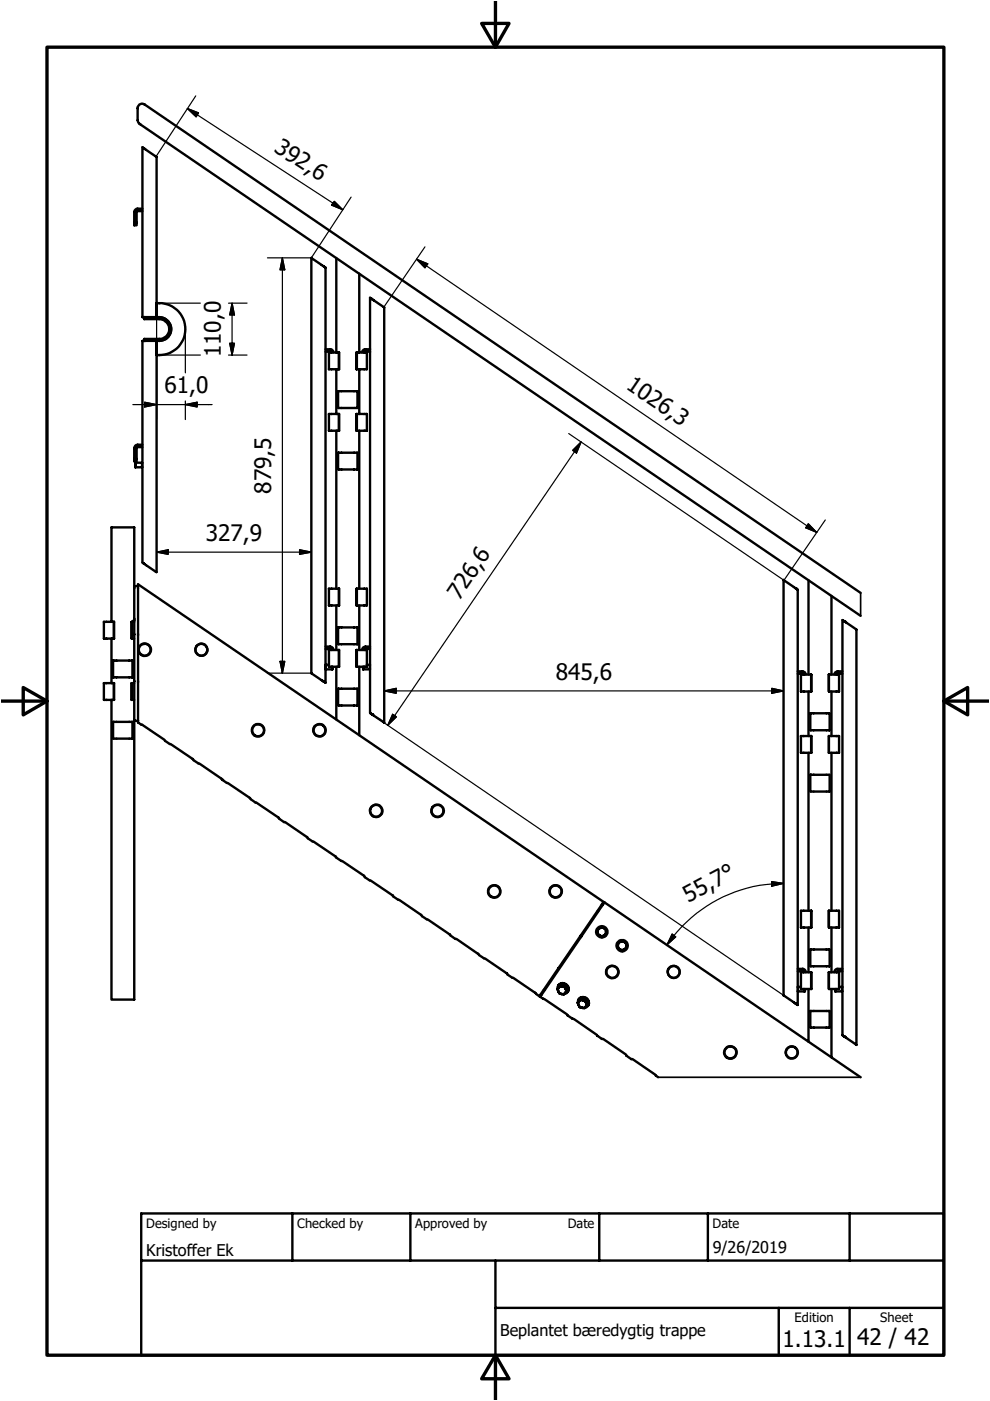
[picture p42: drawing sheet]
<svg xmlns="http://www.w3.org/2000/svg" width="210mm" height="297mm" viewBox="0 0 210 297" stroke-linecap="round" stroke-linejoin="round" font-family="sans-serif">
<defs><g id="words">
<g font-size="4.8">
<text x="57.9" y="32" transform="rotate(33 57.9 32)">392,6</text>
<text x="46.8" y="75.8" transform="rotate(-90 46.8 75.8)">110,0</text>
<text x="34.9" y="83.4">61,0</text>
<text x="132.5" y="82.3" transform="rotate(34 132.5 82.3)">1026,3</text>
<text x="57.5" y="104.7" transform="rotate(-90 57.5 104.7)">879,5</text>
<text x="43.6" y="114.7">327,9</text>
<text x="97.4" y="127.4" transform="rotate(-56 97.4 127.4)">726,6</text>
<text x="117.8" y="144.1">845,6</text>
<text x="145.9" y="191.4" transform="rotate(-28 145.9 191.4)">55,7°</text>
<text x="165.9" y="285.6">1.13.1</text>
<text x="181.7" y="285.3">42 / 42</text>
</g>
<g font-size="3.4">
<text x="31" y="266.2">Kristoffer Ek</text>
<text x="151.1" y="265.7">9/26/2019</text>
<text x="106.1" y="283.3">Beplantet bæredygtig trappe</text>
</g>
<g font-size="2.7">
<text x="31" y="260.4">Designed by</text>
<text x="63" y="260.4">Checked by</text>
<text x="88.1" y="260.4">Approved by</text>
<text x="120.4" y="260.3">Date</text>
<text x="151.1" y="260.3">Date</text>
<text x="168.5" y="280.4">Edition</text>
<text x="186.6" y="280.4">Sheet</text>
</g>
</g></defs>
<g fill="none" stroke="#000" stroke-width=".51">
<path d="M30.6 31.5l-.4-.3v36h3.6M30.6 31.5l2.6 1.8v33.9v-2.9a5.5 5.5 0 0 1 6.1 5.5 5.5 5.5 0 0 1-6.1 5.5M30.6 31.5h.1M30.2 44.3h-1.2l-.5 .5v3h.5l.1-3h1.1M66 54.7l3 2v88.1l-3-2.1zM71.3 54.7v20M76.2 58v16.7M30.6 72.3h.1M30.6 67.2h.1M30.6 67.2v.5h3.2a2.1 2.1 0 0 1 2.1 2.1 2.1 2.1 0 0 1-2.1 2.1h-3.2v.4M33.2 72.3l-.1 49-2.9-2v-47h3.6M33.2 75.3h.1"/>
<path d="M33.2 64.3h.1M33.8 67.2a2.52 2.52 0 0 1 2.5 2.6 2.52 2.52 0 0 1-2.5 2.5M69 74.1h1a.67 .67 0 0 1 .7 .6M69 74.6h1.1l.1 .1M71.3 78.3v9.5M71.9 74.7h-2.2v3.6h2.2M71.9 74.7v3.6M75.7 74.7l-.1 3.6v-3.6h2.2v3.6h-2.1M76.2 78.3v9.5M78.5 63.1l3 2.1v88l-3-2zM78.5 74.1h-1a.67 .67 0 0 0-.7 .6M78.5 74.6h-1.1l-.1 .1"/>
<path d="M28.7 98.1v1M28.7 99.1h1.4M28.7 98.1h1.4M30.1 98.1v1M30.1 98.1h.1M30.2 94.3h-1.2l-.4 .3-.1 .4v2.8h.5v-2.9l1.2-.1M30.2 99l-.1 .1M71.3 91.3v33.5M71.7 82.9h4.1v3.6h-4.1zM71.7 96h4.1v3.5h-4.1zM71.9 87.8h-2.2v3.5h2.2M71.9 87.8v3.5"/>
<path d="M75.7 87.8l-.1 3.5v-3.5h2.2v3.5h-2.1M76.2 91.3v33.5M23.6 131.8v-20h4.9v100.1h-4.9v-63.5M23.6 135.4v9.4M24.1 131.8h-2.1v3.6h2.2M24.2 131.8l-.1 3.6M24.2 131.8v3.6M27.9 131.8h.6M27.9 131.8v3.6M28 131.8l-.1 3.6M28 135.4h.5M28.4 131.5l-.2 .3"/>
<path d="M28.4 131.5l.1 .1M28.5 131.1l-.1 .4M28.5 124.3h.8M29.3 123.9l98.7 67.3-13.6 20-5.5-3.9-1.3-.7-.1-.2-5.9-3.9-.2-.3-4.6-3.1h-.3l-1.1-1-5.9-3.9-.2-.2-5.9-3.9-.2-.3-5.8-3.8-.2-.3-11.9-8-.2-.2-4.6-3.2h-.3l-1.2-1-4.6-3.1h-.2l-1.2-1-5.9-3.9-.2-.2-10.6-7.3-1.3-.7-.2-.3-4.6-3.2h-.3l-.6-.4zM69 137.1h1.2l.4 .4 .1 .3M69 137.6h1l.2 .2M71.3 128.4v9.4M71.7 133h4.1v3.6h-4.1zM71.9 124.8h-2.2v3.6h2.2M71.9 137.8h-2.2v3.6h2.2M71.9 124.8v3.6M71.9 137.8v3.6"/>
<path d="M75.7 124.8l-.1 3.6v-3.6h2.2v3.6h-2.1M75.7 137.8l-.1 3.6v-3.6h2.2v3.6h-2.1M76.2 128.4v9.4M78.5 137.1h-1.2a.67 .67 0 0 0-.5 .7M78.5 137.6h-1l-.2 .2M168.7 124.8l-2.6-1.8v88l2.6 1.8M168.7 124.8h.1M168.7 124.8l.4 .2v88.1l-.4-.3M171.4 123v20M176.3 126.3v16.7M179 131.7l-.4-.2v88l.4 .3M179 131.7h.1"/>
<path d="M179 131.7l2.6 1.8v88l-2.6-1.7M182.5 125.7l-151.8-103.5a.93 .93 0 0 0-1-.1 .93 .93 0 0 0-.5 .9v2.5l.2 .6 .4 .3 152.7 104.2M24 140.1h4.1v3.5h-4.1zM24 153h4.1v3.6h-4.1zM24.1 144.8h-2.1v3.6h2.2M24.2 144.8l-.1 3.6M24.2 144.8v3.6M27.9 144.8v3.6M27.9 144.8h.6M28 144.8l-.1 3.6M28 148.4h.5M28.5 152.8h.8"/>
<path d="M69 141.9h.1M69.1 141.9h1.4M69.1 140.9h.6M69.1 140.9v1M69.1 140.9l-.1 .1M70.5 141.4v.5M71.3 141.4v11.1M71.7 146h4.1v3.6h-4.1zM76.2 141.4v14.5M77 141.4v.5M77 141.9h1.4M77.8 140.9h.6"/>
<path d="M78.4 140.9v1M78.4 140.9l.1 .1M78.5 141.9h-.1M78.9 151.4h.1M169.1 142.3l1.2 .1 .4 .2 .1 .4M169.1 142.8h1.1l.1 .2M171.4 146.6v9.5M171.4 159.6v33.5M171.8 151.2h4.1v3.6h-4.1zM172 143h-2.2v3.6h2.2v-3.6v3.6M172 156.1h-2.2v3.5h2.2v-3.5v3.5M175.7 143h2.2v3.6h-2.2z"/>
<path d="M175.7 156.1h2.2v3.5h-2.2zM175.7 143v3.6M176.3 146.6v9.5M176.3 159.6v33.5M178.6 142.3l-1.2 .1-.3 .2-.2 .4M178.6 142.8h-1l-.2 .2M47.1 165.3h.1M171.8 164.3h4.1v3.5h-4.1zM126.7 193.1l.1 .1M127.1 196.8a.52 .52 0 0 1 .9 0M127.1 196.8l.4-.1 .5 .1M127.1 198.3a.52 .52 0 0 0 .9 0"/>
<path d="M127.1 198.3l.4 .2 .5-.2M127.1 196.8a.94 .94 0 0 0 0 1.5M127.1 196.8l-.4 .2v1.1l.4 .2M128 196.8l.5 .2v1.1l-.5 .2M128 196.8a.89 .89 0 0 1 0 1.5M131.5 199.7l.4-.3 .4 .3M131.5 199.7h.8M131.5 199.7a.96 .96 0 0 0 0 1.6M131.5 199.7l-.5 .3v1l.5 .3M132.3 199.7l.5 .3v1l-.5 .3M132.3 199.7a.96 .96 0 0 1 0 1.6M171.4 196.7v9.4"/>
<path d="M172 193.1h-2.2v3.6h2.2v-3.6v3.6M175.7 193.1h2.2v3.6h-2.2zM175.7 193.1v3.6M176.3 196.7v9.4M115.3 209.9h.2M118.2 209.7l.2 .5M118.2 209.6a1.12 1.12 0 0 1 1.8-.8 1.12 1.12 0 0 1-.4 1.9M118.4 209a1.2 1.2 0 0 1 1.6-.3 1.2 1.2 0 0 1 .4 1.6M118.4 210.2a.59 .59 0 0 0 .7 .5M118.4 210.2l.7 .5M118.5 209.4l-.2 .3 .1 .5M118.5 209.4l-.3 .3"/>
<path d="M118.8 209l-.3 .4M118.8 209l.5 .1M118.9 208.8l1 .2 .4 .9-.1 .2M118.9 208.8l-.7 .9M118.9 208.8l-.1 .2M119.3 209.1l.5 .1M119.3 209.1l.5 .3 .1 .3M119.3 209.1h-.4l-.4 .3M119.8 209.2l.1 .5M119.9 210.5l-.3 .3-.5-.1M119.9 210.5l-.3 .2h-.5M119.9 209.7l.1 .5-.1 .3"/>
<path d="M119.9 209.7l.3 .4M119.9 209l-.1 .2M120.2 210.1l-.3 .4M122.5 212.6l.2 .5M122.5 212.6a1.16 1.16 0 0 1 1.6-1.1 1.16 1.16 0 0 1 .5 1.8l-.6 .4M122.7 211.9a1.2 1.2 0 0 1 1.7-.3 1.2 1.2 0 0 1 .3 1.6M122.7 213.1a.59 .59 0 0 0 .7 .6M122.7 213.1l.3 .4 .4 .2M122.8 212.3l-.2 .3 .1 .5M122.8 212.3l-.3 .3M123.1 211.9l-.3 .4M123.1 211.9l.4 .2"/>
<path d="M123.2 211.7l1 .2 .4 .9-.1 .3M123.2 211.7l-.7 .9M123.2 211.7l-.1 .2M123.5 212.1h.6M123.5 212.1l.4 .1 .4 .4M123.5 212.1h-.5l-.2 .2M124.1 212.1l.2 .5M124.2 213.5l-.3 .3-.5-.1M124.2 213.5l-.5 .2h-.3M124.2 211.9l-.1 .2M124.3 212.6l.2 .5M124.3 212.6v.4l-.1 .5"/>
<path d="M124.5 213.1l-.3 .4M131.5 201.3l.4 .3 .4-.3M131.5 201.3h.8M168.7 212.8h.1M169.1 205.4h1.2l.4 .2 .1 .5M169.1 205.9h1.1l.1 .2M169.1 210.2h.1M169.2 209.2v1M169.2 209.2l-.1 .1M169.2 209.2h.6M169.2 210.2h1.4M170.6 209.7v.5"/>
<path d="M170.7 209.7l-.1 .5M171.4 209.7v11.1M171.8 201.3h4.1v3.6h-4.1zM171.8 214.3h4.1v3.6h-4.1zM172 206.1h-2.2v3.6h2.2v-3.6v3.6M175.7 206.1h2.2v3.6h-2.2zM175.7 206.1v3.6M176.3 209.7v14.5M177.1 209.7v.5M177.1 210.2h1.4M177.9 209.2h.6M178.5 209.2v1"/>
<path d="M178.5 209.2l.1 .1M178.6 205.4h-1.2l-.3 .2-.2 .5M178.6 205.9h-1.1l-.1 .2M178.6 210.2h-.1M179 219.8h.1M139.5 228.4l-5.4-3.8h-.3l-1-.8-.2-.3-4.7-3.2h-.3l-5.9-4.3h-.3l-1.2-1-5.7-3.7 13.7-20 54.3 37.1M29.9 257.3h170.2v30h-170.2zM62 257.3v10M87 257.3v10M127.1 257.3v10M150.1 257.3v10M180.1 257.3v10"/>
<path d="M29.9 267.3h170.2M105 277.3h95.1M105 267.3v20M165.1 277.3v10M180.1 277.3v10"/>
<circle cx="30.7" cy="137.7" r="1.25"/>
<circle cx="30.7" cy="137.8" r="1.34"/>
<circle cx="42.7" cy="137.8" r="1.29"/>
<circle cx="42.7" cy="137.7" r="1.25"/>
<circle cx="54.7" cy="154.8" r="1.27"/>
<circle cx="54.7" cy="154.8" r="1.33"/>
<circle cx="67.7" cy="154.8" r="1.33"/>
<circle cx="67.8" cy="154.8" r="1.27"/>
<circle cx="79.7" cy="171.9" r="1.25"/>
<circle cx="79.8" cy="171.9" r="1.33"/>
<circle cx="92.8" cy="171.9" r="1.33"/>
<circle cx="92.8" cy="171.9" r="1.26"/>
<circle cx="104.8" cy="189" r="1.33"/>
<circle cx="104.8" cy="189" r="1.25"/>
<circle cx="117.8" cy="189" r="1.24"/>
<circle cx="117.8" cy="189" r="1.32"/>
<circle cx="127.6" cy="197.6" r="1.21"/>
<circle cx="129.8" cy="206.1" r="1.25"/>
<circle cx="129.8" cy="206.1" r="1.32"/>
<circle cx="131.9" cy="200.5" r="1.2"/>
<circle cx="142.8" cy="206.1" r="1.25"/>
<circle cx="142.8" cy="206.1" r="1.29"/>
<circle cx="154.8" cy="223.1" r="1.24"/>
<circle cx="154.9" cy="223.1" r="1.35"/>
<circle cx="167.9" cy="223.1" r="1.28"/>
<circle cx="167.9" cy="223.1" r="1.26"/>
</g>
<path d="M182.5 125.7v4.9M139.5 228.4h43" fill="none" stroke="#000" stroke-width=".35"/>
<path d="M10 10h190.1v277.3h-190.1zM102.1 5h5.8l-2.9 5zM105 .3v9.7M.3 148.6h9.7M4.9 145.8l5.1 2.8-5.1 3zM200.1 148.6l5.1-2.8v5.8zM200.1 148.6h9.5M105 287.3l2.9 5h-5.8zM105 287.3v9.4" fill="none" stroke="#000" stroke-width=".71"/>
<g fill="none" stroke="#000" stroke-width=".25">
<path d="M39.7 23l2.4 .9-.5 .9zM39.7 23l33 21.5M41.5 20.3l-8.4 12.9M59.9 54.7l.5 2.5h-1zM59.9 54.7v88M70.9 42.7l1.8 1.8-2.4-1zM74.4 41.8l-8.4 12.9h-9.3M88.3 55l2.4 .9-.6 .9zM88.3 55l84.9 57.9M90.1 52.3l-8.7 12.8M33.2 67.2v21.8M33.2 64.3h9.3"/>
<path d="M33.2 75.3h9.3M39.3 69.8v9.3M48.4 64.3h4M48.4 75.3h4M48.7 72.8h1l-.5 2.5zM49.2 64.3l.5 2.5h-1zM49.2 64.3v11M28.2 85.8h16.8M30.7 85.3l2.5 .5-2.5 .5zM39.3 85.8l2.5-.5v1zM39.3 85v4M120.6 91.9l45.6 31.1 8.8-12.7"/>
<path d="M123.2 93.7l-1 2.4-.8-.6zM123.2 93.7l-41 60.1M33.2 117.1l2.5-.5v.9zM33.2 117.1h32.8M63.5 116.6l2.5 .5-2.5 .4zM171.4 111.1l1.8 1.8-2.4-1zM56.7 142.7h9.3M59.4 140.2h1l-.5 2.5zM79.6 152l86.6 59.1M81.5 146.5l2.5-.6v1.1zM81.5 146.5h84.6M83.2 151.4l.8 .6-1.8 1.8z"/>
<path d="M163.6 145.9l2.5 .6-2.5 .5zM142.5 198l.8 .6-1.9 1.7zM163.6 186.9l2.5 .4-2.5 .6zM166.1 187.3a29.9 29.9 0 0 0-24.7 13"/>
</g>
<g fill="#000" stroke="#000" stroke-width=".25">
<path d="M39.7 23l2.4 .9-.5 .9zM59.9 54.7l.5 2.5h-1zM70.9 42.7l1.8 1.8-2.4-1zM88.3 55l2.4 .9-.6 .9zM48.7 72.8h1l-.5 2.5zM49.2 64.3l.5 2.5h-1zM30.7 85.3l2.5 .5-2.5 .5zM39.3 85.8l2.5-.5v1zM123.2 93.7l-1 2.4-.8-.6zM33.2 117.1l2.5-.5v.9zM63.5 116.6l2.5 .5-2.5 .4zM171.4 111.1l1.8 1.8-2.4-1z"/>
<path d="M59.4 140.2h1l-.5 2.5zM83.2 151.4l.8 .6-1.8 1.8zM81.5 146.5l2.5-.6v1.1zM163.6 145.9l2.5 .6-2.5 .5zM142.5 198l.8 .6-1.9 1.7zM163.6 186.9l2.5 .4-2.5 .6z"/>
</g>
<use href="#words"/>
</svg>
